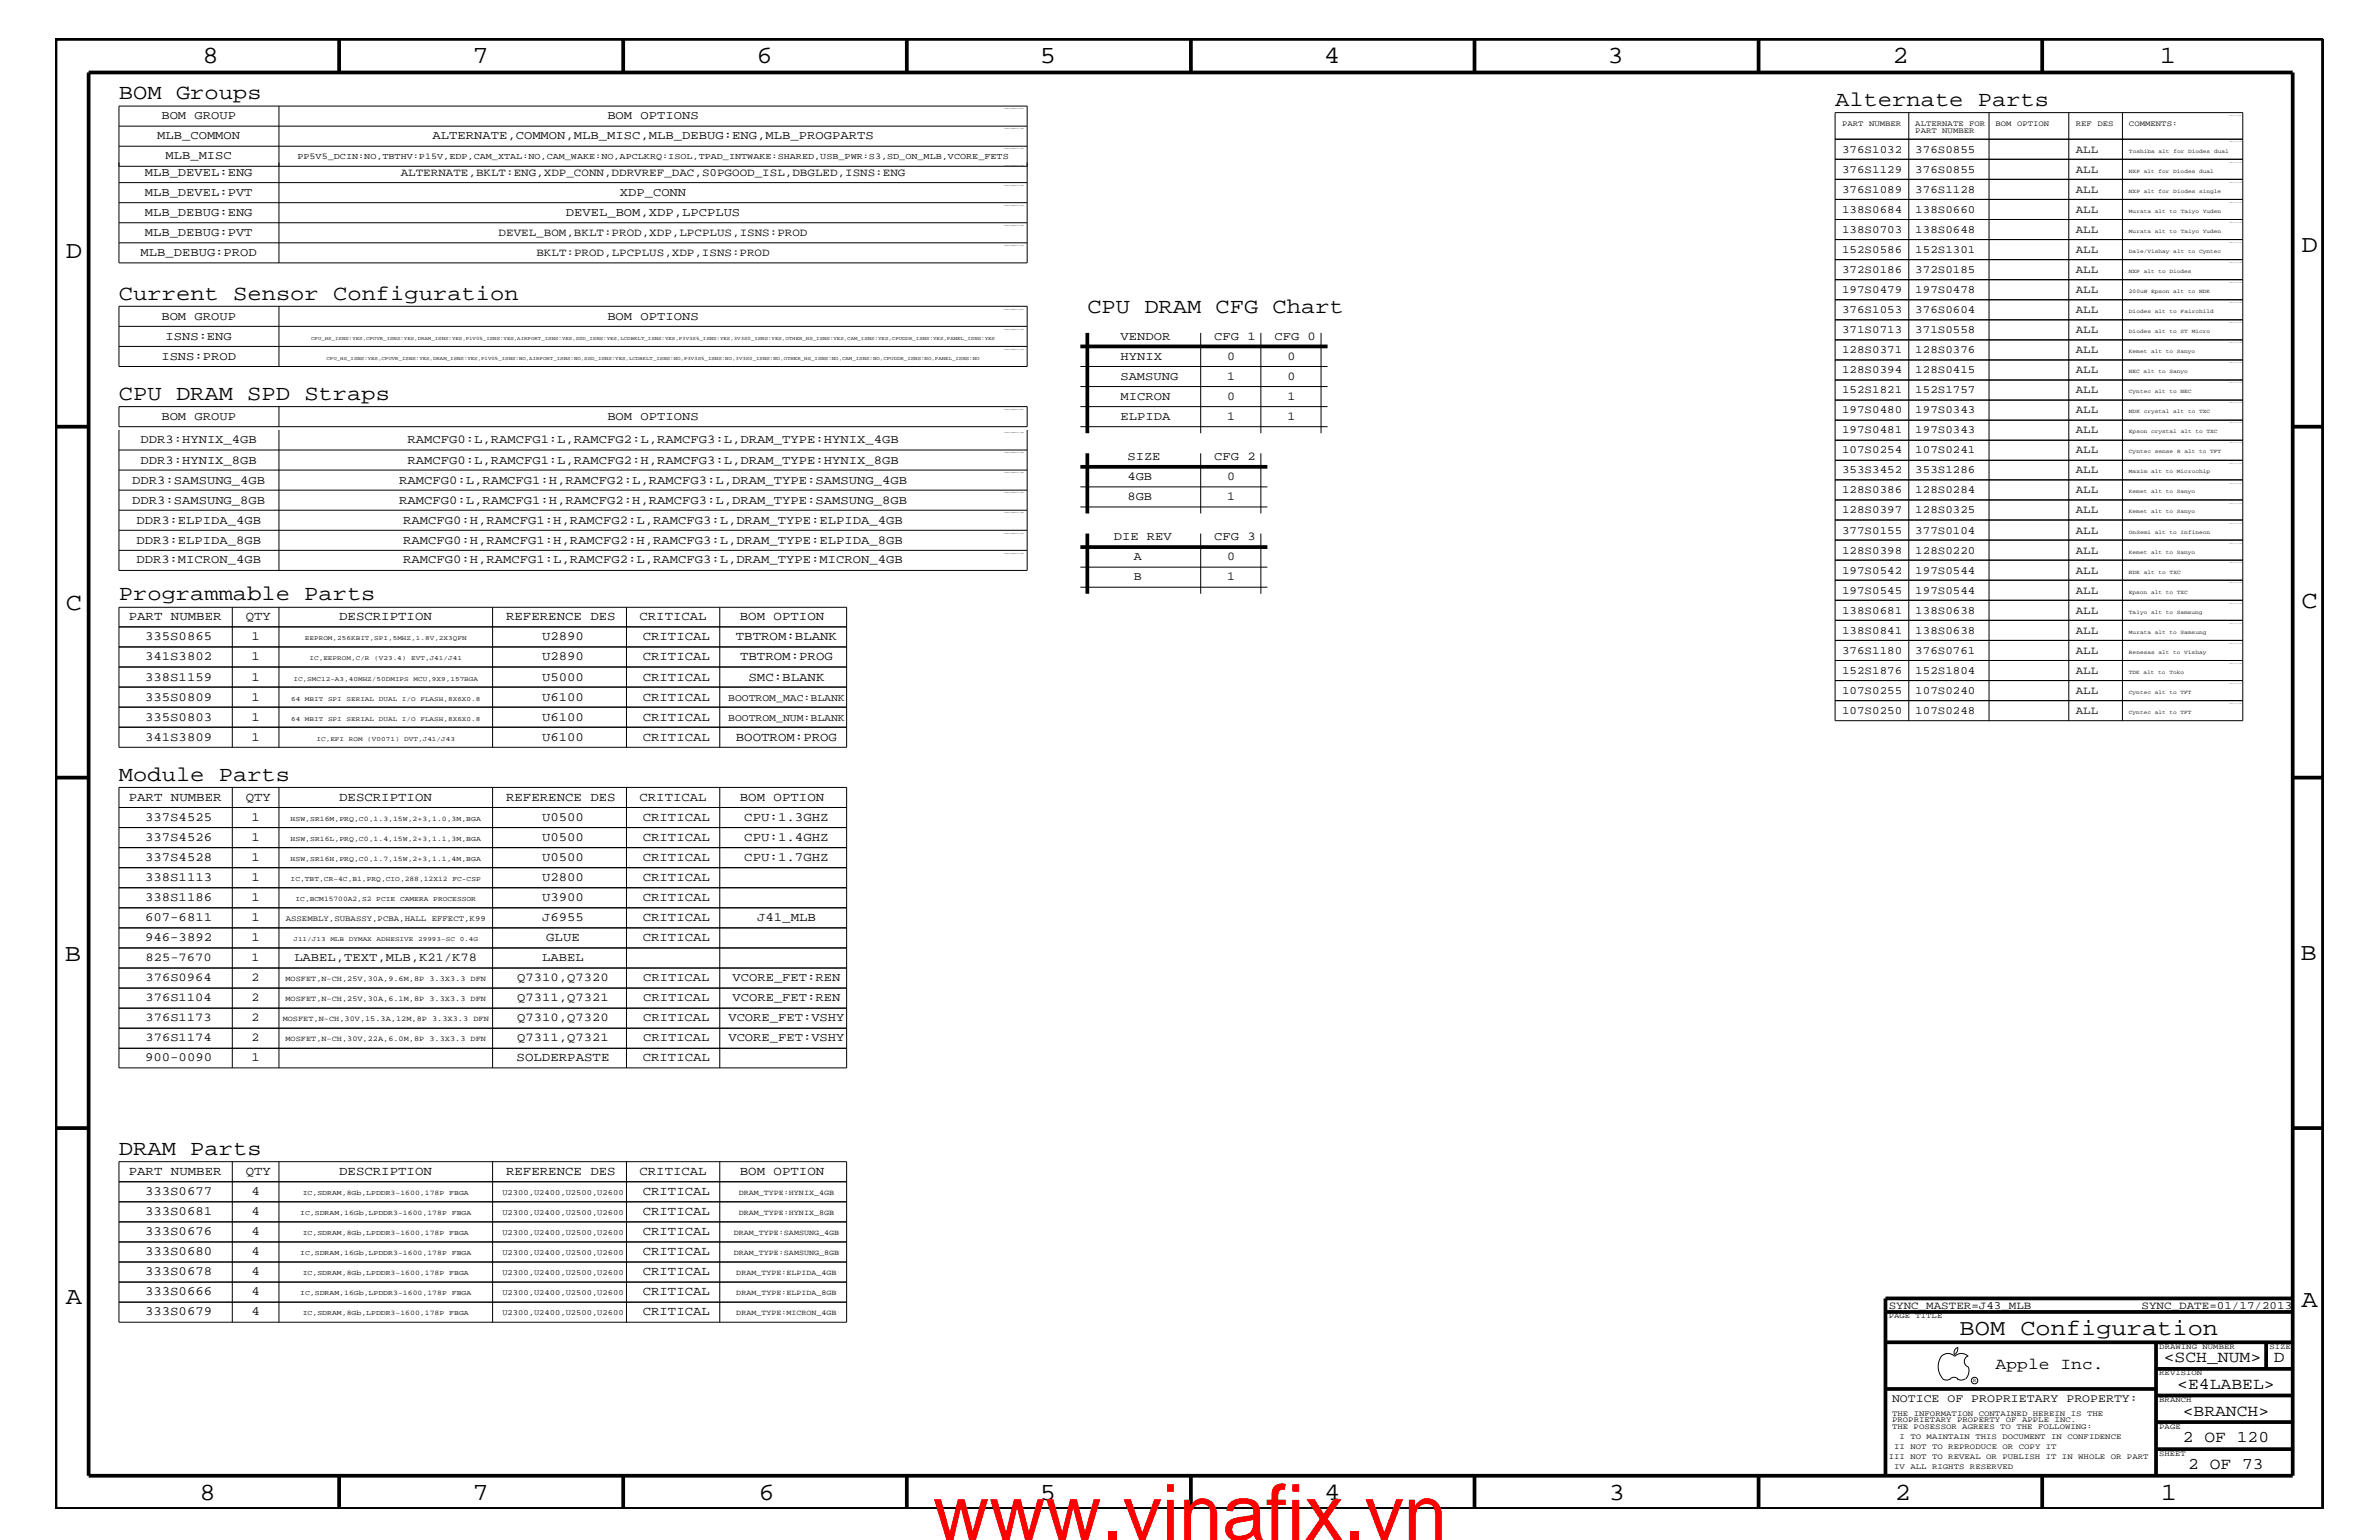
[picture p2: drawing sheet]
<svg xmlns="http://www.w3.org/2000/svg" width="432mm" height="279mm" viewBox="0 0 432 279" stroke-linecap="round" stroke-linejoin="round" font-family="sans-serif">
<defs><g id="words">
<text font-size="14.1" fill="#f00" x="169.3" y="279.4">www.vinafix.vn</text>
<g font-size="4.5">
<text x="36.7" y="11.5">8</text>
<text x="85.8" y="11.5">7</text>
<text x="137.3" y="11.5">6</text>
<text x="188.7" y="11.5">5</text>
<text x="240.3" y="11.5">4</text>
<text x="291.8" y="11.5">3</text>
<text x="343.5" y="11.5">2</text>
<text x="392" y="11.5">1</text>
<text x="11.9" y="46.8">D</text>
<text x="417.7" y="45.7">D</text>
<text x="11.9" y="110.6">C</text>
<text x="417.7" y="110.3">C</text>
<text x="11.8" y="174.3">B</text>
<text x="417.6" y="174.2">B</text>
<text x="11.9" y="236.7">A</text>
<text x="417.7" y="237.1">A</text>
<text x="36.2" y="272.1">8</text>
<text x="85.8" y="272.1">7</text>
<text x="137.7" y="272.1">6</text>
<text x="188.7" y="272.1">5</text>
<text x="240.4" y="272.1">4</text>
<text x="292" y="272.1">3</text>
<text x="343.9" y="272.1">2</text>
<text x="392.2" y="272.1">1</text>
</g>
<text font-size="4.1" x="355.7" y="242.3">BOM Configuration</text>
<g font-size="3.9">
<text x="21.6" y="18">BOM Groups</text>
<text x="333.1" y="19.2">Alternate Parts</text>
<text x="21.6" y="54.4">Current Sensor Configuration</text>
<text x="197.4" y="56.8">CPU DRAM CFG Chart</text>
<text x="21.6" y="72.6">CPU DRAM SPD Straps</text>
<text x="21.6" y="108.9">Programmable Parts</text>
<text x="21.6" y="141.7">Module Parts</text>
<text x="21.6" y="209.6">DRAM Parts</text>
</g>
<g font-size="3">
<text x="362.2" y="248.4">Apple Inc.</text>
<text x="392.7" y="247.1">&lt;SCH_NUM&gt;</text>
<text x="395.2" y="252">&lt;E4LABEL&gt;</text>
<text x="412.7" y="247.1">D</text>
<text x="396.2" y="256.8">&lt;BRANCH&gt;</text>
<text x="396.2" y="261.6">2 OF 120</text>
<text x="397.2" y="266.6">2 OF 73</text>
</g>
<g font-size="2.3">
<text x="23.4" y="112.6">PART NUMBER</text>
<text x="44.6" y="112.6">QTY</text>
<text x="61.6" y="112.6">DESCRIPTION</text>
<text x="91.9" y="112.6">REFERENCE DES</text>
<text x="116.1" y="112.6">CRITICAL</text>
<text x="134.3" y="112.6">BOM OPTION</text>
<text x="26.3" y="119.8">341S3802</text>
<text x="26.3" y="116.2">335S0865</text>
<text x="45.6" y="116.2">1</text>
<text x="45.6" y="119.8">1</text>
<text x="98.4" y="116.2">U2890</text>
<text x="98.4" y="119.8">U2890</text>
<text x="116.7" y="116.2">CRITICAL</text>
<text x="116.7" y="119.8">CRITICAL</text>
<text x="133.6" y="116.2">TBTROM:BLANK</text>
<text x="134.3" y="119.8">TBTROM:PROG</text>
<text x="26.3" y="123.5">338S1159</text>
<text x="45.6" y="123.5">1</text>
<text x="98.4" y="123.5">U5000</text>
<text x="116.7" y="123.5">CRITICAL</text>
<text x="135.8" y="123.5">SMC:BLANK</text>
<text x="26.3" y="130.8">335S0803</text>
<text x="26.3" y="127.1">335S0809</text>
<text x="45.6" y="130.8">1</text>
<text x="45.6" y="127.1">1</text>
<text x="98.4" y="127.1">U6100</text>
<text x="98.4" y="130.8">U6100</text>
<text x="116.7" y="127.1">CRITICAL</text>
<text x="116.7" y="130.8">CRITICAL</text>
<text x="26.3" y="134.4">341S3809</text>
<text x="45.6" y="134.4">1</text>
<text x="98.4" y="134.4">U6100</text>
<text x="116.7" y="134.4">CRITICAL</text>
<text x="133.6" y="134.4">BOOTROM:PROG</text>
<text x="23.4" y="145.3">PART NUMBER</text>
<text x="26.3" y="149">337S4525</text>
<text x="44.6" y="145.3">QTY</text>
<text x="45.6" y="149">1</text>
<text x="61.6" y="145.3">DESCRIPTION</text>
<text x="91.9" y="145.3">REFERENCE DES</text>
<text x="98.4" y="149">U0500</text>
<text x="116.1" y="145.3">CRITICAL</text>
<text x="116.7" y="149">CRITICAL</text>
<text x="134.3" y="145.3">BOM OPTION</text>
<text x="135.1" y="149">CPU:1.3GHZ</text>
<text x="26.3" y="152.6">337S4526</text>
<text x="45.6" y="152.6">1</text>
<text x="98.4" y="152.6">U0500</text>
<text x="116.7" y="152.6">CRITICAL</text>
<text x="135.1" y="152.6">CPU:1.4GHZ</text>
<text x="26.3" y="159.9">338S1113</text>
<text x="26.3" y="156.2">337S4528</text>
<text x="45.6" y="156.2">1</text>
<text x="45.6" y="159.9">1</text>
<text x="98.4" y="156.2">U0500</text>
<text x="98.4" y="159.9">U2800</text>
<text x="116.7" y="156.2">CRITICAL</text>
<text x="116.7" y="159.9">CRITICAL</text>
<text x="135.1" y="156.2">CPU:1.7GHZ</text>
<text x="26.3" y="163.5">338S1186</text>
<text x="26.3" y="167.1">607-6811</text>
<text x="45.6" y="167.1">1</text>
<text x="45.6" y="163.5">1</text>
<text x="98.4" y="167.1">J6955</text>
<text x="98.4" y="163.5">U3900</text>
<text x="116.7" y="167.1">CRITICAL</text>
<text x="116.7" y="163.5">CRITICAL</text>
<text x="137.4" y="167.1">J41_MLB</text>
<text x="26.3" y="170.7">946-3892</text>
<text x="45.6" y="170.7">1</text>
<text x="99.1" y="170.7">GLUE</text>
<text x="116.7" y="170.7">CRITICAL</text>
<text x="26.3" y="192.6">900-0090</text>
<text x="45.6" y="192.6">1</text>
<text x="93.8" y="192.6">SOLDERPASTE</text>
<text x="116.7" y="192.6">CRITICAL</text>
<text x="23.4" y="213.2">PART NUMBER</text>
<text x="44.6" y="213.2">QTY</text>
<text x="61.6" y="213.2">DESCRIPTION</text>
<text x="91.9" y="213.2">REFERENCE DES</text>
<text x="116.1" y="213.2">CRITICAL</text>
<text x="134.3" y="213.2">BOM OPTION</text>
<text x="26.3" y="216.9">333S0677</text>
<text x="26.3" y="220.4">333S0681</text>
<text x="45.6" y="216.9">4</text>
<text x="45.6" y="220.4">4</text>
<text x="116.7" y="216.9">CRITICAL</text>
<text x="116.7" y="220.4">CRITICAL</text>
<text x="26.3" y="224.1">333S0676</text>
<text x="26.3" y="227.7">333S0680</text>
<text x="45.6" y="224.1">4</text>
<text x="45.6" y="227.7">4</text>
<text x="116.7" y="224.1">CRITICAL</text>
<text x="116.7" y="227.7">CRITICAL</text>
<text x="26.3" y="231.3">333S0678</text>
<text x="45.6" y="231.3">4</text>
<text x="116.7" y="231.3">CRITICAL</text>
<text x="26.3" y="238.6">333S0679</text>
<text x="26.3" y="235">333S0666</text>
<text x="45.6" y="238.6">4</text>
<text x="45.6" y="235">4</text>
<text x="116.7" y="238.6">CRITICAL</text>
<text x="116.7" y="235">CRITICAL</text>
</g>
<g font-size="2.2">
<text x="29.3" y="21.6">BOM GROUP</text>
<text x="110.2" y="21.6">BOM OPTIONS</text>
<text x="28.5" y="25.3">MLB_COMMON</text>
<text x="30.1" y="28.9">MLB_MISC</text>
<text x="78.5" y="25.3">ALTERNATE,COMMON,MLB_MISC,MLB_DEBUG:ENG,MLB_PROGPARTS</text>
<text x="26.3" y="35.6">MLB_DEVEL:PVT</text>
<text x="26.3" y="31.9">MLB_DEVEL:ENG</text>
<text x="112.5" y="35.6">XDP_CONN</text>
<text x="26.3" y="39.2">MLB_DEBUG:ENG</text>
<text x="102.7" y="39.2">DEVEL_BOM,XDP,LPCPLUS</text>
<text x="25.5" y="46.5">MLB_DEBUG:PROD</text>
<text x="26.3" y="42.9">MLB_DEBUG:PVT</text>
<text x="29.3" y="58">BOM GROUP</text>
<text x="110.2" y="58">BOM OPTIONS</text>
<text x="29.3" y="65.3">ISNS:PROD</text>
<text x="30.1" y="61.7">ISNS:ENG</text>
<text x="203.4" y="65.3">HYNIX</text>
<text x="203.4" y="61.7">VENDOR</text>
<text x="220.4" y="61.7">CFG 1</text>
<text x="222.8" y="65.3">0</text>
<text x="231.3" y="61.7">CFG 0</text>
<text x="233.7" y="65.3">0</text>
<text x="203.4" y="68.9">SAMSUNG</text>
<text x="222.8" y="68.9">1</text>
<text x="233.7" y="68.9">0</text>
<text x="29.3" y="76.2">BOM GROUP</text>
<text x="110.2" y="76.2">BOM OPTIONS</text>
<text x="203.4" y="76.2">ELPIDA</text>
<text x="203.4" y="72.6">MICRON</text>
<text x="222.8" y="76.2">1</text>
<text x="222.8" y="72.6">0</text>
<text x="233.7" y="76.2">1</text>
<text x="233.7" y="72.6">1</text>
<text x="25.5" y="80.5">DDR3:HYNIX_4GB</text>
<text x="74" y="80.5">RAMCFG0:L,RAMCFG1:L,RAMCFG2:L,RAMCFG3:L,DRAM_TYPE:HYNIX_4GB</text>
<text x="204.6" y="83.5">SIZE</text>
<text x="220.4" y="83.5">CFG 2</text>
<text x="24" y="87.7">DDR3:SAMSUNG_4GB</text>
<text x="25.5" y="84.1">DDR3:HYNIX_8GB</text>
<text x="72.4" y="87.7">RAMCFG0:L,RAMCFG1:H,RAMCFG2:L,RAMCFG3:L,DRAM_TYPE:SAMSUNG_4GB</text>
<text x="74" y="84.1">RAMCFG0:L,RAMCFG1:L,RAMCFG2:H,RAMCFG3:L,DRAM_TYPE:HYNIX_8GB</text>
<text x="204.6" y="87.1">4GB</text>
<text x="222.8" y="87.1">0</text>
<text x="24" y="91.4">DDR3:SAMSUNG_8GB</text>
<text x="24.8" y="95">DDR3:ELPIDA_4GB</text>
<text x="72.4" y="91.4">RAMCFG0:L,RAMCFG1:H,RAMCFG2:H,RAMCFG3:L,DRAM_TYPE:SAMSUNG_8GB</text>
<text x="73.2" y="95">RAMCFG0:H,RAMCFG1:H,RAMCFG2:L,RAMCFG3:L,DRAM_TYPE:ELPIDA_4GB</text>
<text x="204.6" y="90.7">8GB</text>
<text x="222.8" y="90.7">1</text>
<text x="24.8" y="98.7">DDR3:ELPIDA_8GB</text>
<text x="73.2" y="98.7">RAMCFG0:H,RAMCFG1:H,RAMCFG2:H,RAMCFG3:L,DRAM_TYPE:ELPIDA_8GB</text>
<text x="202.2" y="98">DIE REV</text>
<text x="205.8" y="101.6">A</text>
<text x="220.4" y="98">CFG 3</text>
<text x="222.8" y="101.6">0</text>
<text x="24.8" y="102.2">DDR3:MICRON_4GB</text>
<text x="73.2" y="102.2">RAMCFG0:H,RAMCFG1:L,RAMCFG2:L,RAMCFG3:L,DRAM_TYPE:MICRON_4GB</text>
<text x="205.8" y="105.3">B</text>
<text x="222.8" y="105.3">1</text>
<text x="26.4" y="178">376S0964</text>
<text x="26.4" y="174.4">825-7670</text>
<text x="45.7" y="174.4">1</text>
<text x="45.7" y="178">2</text>
<text x="53.4" y="174.4">LABEL,TEXT,MLB,K21/K78</text>
<text x="93.9" y="178">Q7310,Q7320</text>
<text x="98.4" y="174.4">LABEL</text>
<text x="116.8" y="178">CRITICAL</text>
<text x="133" y="178">VCORE_FET:REN</text>
<text x="26.4" y="185.3">376S1173</text>
<text x="26.4" y="181.6">376S1104</text>
<text x="45.7" y="181.6">2</text>
<text x="45.7" y="185.3">2</text>
<text x="93.9" y="181.6">Q7311,Q7321</text>
<text x="93.9" y="185.3">Q7310,Q7320</text>
<text x="116.8" y="181.6">CRITICAL</text>
<text x="116.8" y="185.3">CRITICAL</text>
<text x="132.2" y="185.3">VCORE_FET:VSHY</text>
<text x="133" y="181.6">VCORE_FET:REN</text>
<text x="26.4" y="188.9">376S1174</text>
<text x="45.7" y="188.9">2</text>
<text x="93.9" y="188.9">Q7311,Q7321</text>
<text x="116.8" y="188.9">CRITICAL</text>
<text x="132.2" y="188.9">VCORE_FET:VSHY</text>
</g>
<text font-size="2.1" x="343.4" y="254.4">NOTICE OF PROPRIETARY PROPERTY:</text>
<g font-size="2">
<text x="334.3" y="27.7">376S1032</text>
<text x="347.6" y="27.7">376S0855</text>
<text x="376.8" y="27.7">ALL</text>
<text x="72.7" y="31.9">ALTERNATE,BKLT:ENG,XDP_CONN,DDRVREF_DAC,S0PGOOD_ISL,DBGLED,ISNS:ENG</text>
<text x="334.3" y="31.4">376S1129</text>
<text x="334.3" y="35">376S1089</text>
<text x="347.6" y="31.4">376S0855</text>
<text x="347.6" y="35">376S1128</text>
<text x="376.8" y="31.4">ALL</text>
<text x="376.8" y="35">ALL</text>
<text x="334.3" y="38.6">138S0684</text>
<text x="347.6" y="38.6">138S0660</text>
<text x="376.8" y="38.6">ALL</text>
<text x="90.5" y="42.9">DEVEL_BOM,BKLT:PROD,XDP,LPCPLUS,ISNS:PROD</text>
<text x="97.4" y="46.5">BKLT:PROD,LPCPLUS,XDP,ISNS:PROD</text>
<text x="334.3" y="42.3">138S0703</text>
<text x="334.3" y="45.9">152S0586</text>
<text x="347.6" y="45.9">152S1301</text>
<text x="347.6" y="42.3">138S0648</text>
<text x="376.8" y="42.3">ALL</text>
<text x="376.8" y="45.9">ALL</text>
<text x="334.3" y="53.2">197S0479</text>
<text x="334.3" y="49.6">372S0186</text>
<text x="347.6" y="53.2">197S0478</text>
<text x="347.6" y="49.6">372S0185</text>
<text x="376.8" y="53.2">ALL</text>
<text x="376.8" y="49.6">ALL</text>
<text x="334.3" y="56.8">376S1053</text>
<text x="347.6" y="56.8">376S0604</text>
<text x="376.8" y="56.8">ALL</text>
<text x="334.3" y="60.4">371S0713</text>
<text x="334.3" y="64">128S0371</text>
<text x="347.6" y="60.4">371S0558</text>
<text x="347.6" y="64">128S0376</text>
<text x="376.8" y="64">ALL</text>
<text x="376.8" y="60.4">ALL</text>
<text x="334.3" y="67.7">128S0394</text>
<text x="334.3" y="71.3">152S1821</text>
<text x="347.6" y="67.7">128S0415</text>
<text x="347.6" y="71.3">152S1757</text>
<text x="376.8" y="67.7">ALL</text>
<text x="376.8" y="71.3">ALL</text>
<text x="334.3" y="75">197S0480</text>
<text x="347.6" y="75">197S0343</text>
<text x="376.8" y="75">ALL</text>
<text x="334.3" y="78.6">197S0481</text>
<text x="334.3" y="82.2">107S0254</text>
<text x="347.6" y="78.6">197S0343</text>
<text x="347.6" y="82.2">107S0241</text>
<text x="376.8" y="78.6">ALL</text>
<text x="376.8" y="82.2">ALL</text>
<text x="334.3" y="85.9">353S3452</text>
<text x="334.3" y="89.5">128S0386</text>
<text x="347.6" y="89.5">128S0284</text>
<text x="347.6" y="85.9">353S1286</text>
<text x="376.8" y="85.9">ALL</text>
<text x="376.8" y="89.5">ALL</text>
<text x="334.3" y="93.2">128S0397</text>
<text x="347.6" y="93.2">128S0325</text>
<text x="376.8" y="93.2">ALL</text>
<text x="334.3" y="96.8">377S0155</text>
<text x="334.3" y="100.4">128S0398</text>
<text x="347.6" y="96.8">377S0104</text>
<text x="347.6" y="100.4">128S0220</text>
<text x="376.8" y="96.8">ALL</text>
<text x="376.8" y="100.4">ALL</text>
<text x="334.3" y="107.7">197S0545</text>
<text x="334.3" y="104.1">197S0542</text>
<text x="347.6" y="107.7">197S0544</text>
<text x="347.6" y="104.1">197S0544</text>
<text x="376.8" y="107.7">ALL</text>
<text x="376.8" y="104.1">ALL</text>
<text x="334.3" y="111.4">138S0681</text>
<text x="347.6" y="111.4">138S0638</text>
<text x="376.8" y="111.4">ALL</text>
<text x="334.3" y="115">138S0841</text>
<text x="334.3" y="118.6">376S1180</text>
<text x="347.6" y="115">138S0638</text>
<text x="347.6" y="118.6">376S0761</text>
<text x="376.8" y="115">ALL</text>
<text x="376.8" y="118.6">ALL</text>
<text x="334.3" y="122.3">152S1876</text>
<text x="334.3" y="125.9">107S0255</text>
<text x="347.6" y="122.3">152S1804</text>
<text x="347.6" y="125.9">107S0240</text>
<text x="376.8" y="122.3">ALL</text>
<text x="376.8" y="125.9">ALL</text>
<text x="334.3" y="129.6">107S0250</text>
<text x="347.6" y="129.6">107S0248</text>
<text x="376.8" y="129.6">ALL</text>
<text x="342.8" y="237.4">SYNC_MASTER=J43_MLB</text>
<text x="388.7" y="237.4">SYNC_DATE=01/17/2013</text>
</g>
<g font-size="1.9">
<text x="132.2" y="127.1">BOOTROM_MAC:BLANK</text>
<text x="132.2" y="130.8">BOOTROM_NUM:BLANK</text>
</g>
<text font-size="1.6" x="54" y="28.9">PP5V5_DCIN:NO,TBTHV:P15V,EDP,CAM_XTAL:NO,CAM_WAKE:NO,APCLKRQ:ISOL,TPAD_INTWAKE:SHARED,USB_PWR:S3,SD_ON_MLB,VCORE_FETS</text>
<g font-size="1.4">
<text x="334.3" y="22.9">PART NUMBER</text>
<text x="347.6" y="22.9">ALTERNATE FOR</text>
<text x="362.2" y="22.9">BOM OPTION</text>
<text x="376.8" y="22.9">REF DES</text>
<text x="386.4" y="22.9">COMMENTS:</text>
<text x="347.6" y="24.1">PART NUMBER</text>
<text x="51.9" y="167.1">ASSEMBLY,SUBASSY,PCBA,HALL EFFECT,K99</text>
<text x="51.8" y="178">MOSFET,N-CH,25V,30A,9.6M,8P 3.3X3.3 DFN</text>
<text x="51.3" y="185.3">MOSFET,N-CH,30V,15.3A,12M,8P 3.3X3.3 DFN</text>
<text x="51.8" y="181.6">MOSFET,N-CH,25V,30A,6.1M,8P 3.3X3.3 DFN</text>
<text x="51.8" y="188.9">MOSFET,N-CH,30V,22A,6.0M,8P 3.3X3.3 DFN</text>
<text x="91.2" y="216.9">U2300,U2400,U2500,U2600</text>
<text x="91.2" y="220.4">U2300,U2400,U2500,U2600</text>
<text x="134.1" y="216.9">DRAM_TYPE:HYNIX_4GB</text>
<text x="134.1" y="220.4">DRAM_TYPE:HYNIX_8GB</text>
<text x="91.2" y="224.1">U2300,U2400,U2500,U2600</text>
<text x="91.2" y="227.7">U2300,U2400,U2500,U2600</text>
<text x="133.2" y="224.1">DRAM_TYPE:SAMSUNG_4GB</text>
<text x="133.2" y="227.7">DRAM_TYPE:SAMSUNG_8GB</text>
<text x="91.2" y="231.3">U2300,U2400,U2500,U2600</text>
<text x="133.6" y="231.3">DRAM_TYPE:ELPIDA_4GB</text>
<text x="91.2" y="238.6">U2300,U2400,U2500,U2600</text>
<text x="91.2" y="235">U2300,U2400,U2500,U2600</text>
<text x="133.6" y="238.6">DRAM_TYPE:MICRON_4GB</text>
<text x="133.6" y="235">DRAM_TYPE:ELPIDA_8GB</text>
<text x="342.8" y="239.2">PAGE TITLE</text>
<text x="391.9" y="244.7">DRAWING NUMBER</text>
<text x="411.9" y="244.7">SIZE</text>
<text x="391.9" y="249.5">REVISION</text>
<text x="343.4" y="256.8">THE INFORMATION CONTAINED HEREIN IS THE</text>
<text x="391.9" y="254.4">BRANCH</text>
<text x="343.4" y="258">PROPRIETARY PROPERTY OF APPLE INC.</text>
<text x="343.4" y="259.3">THE POSESSOR AGREES TO THE FOLLOWING:</text>
<text x="343.8" y="262.9">II NOT TO REPRODUCE OR COPY IT</text>
<text x="344.8" y="261.1">I TO MAINTAIN THIS DOCUMENT IN CONFIDENCE</text>
<text x="391.9" y="259.3">PAGE</text>
<text x="342.8" y="264.7">III NOT TO REVEAL OR PUBLISH IT IN WHOLE OR PART</text>
<text x="343.8" y="266.6">IV ALL RIGHTS RESERVED</text>
<text x="391.9" y="264.1">SHEET</text>
</g>
<g font-size="1.3">
<text x="52.7" y="149">HSW,SR16M,PRQ,C0,1.3,15W,2+3,1.0,3M,BGA</text>
<text x="52.7" y="152.6">HSW,SR16L,PRQ,C0,1.4,15W,2+3,1.1,3M,BGA</text>
<text x="52.7" y="159.9">IC,TBT,CR-4C,B1,PRQ,CIO,288,12X12 FC-CSP</text>
<text x="52.7" y="156.2">HSW,SR16H,PRQ,C0,1.7,15W,2+3,1.1,4M,BGA</text>
<text x="53.6" y="163.5">IC,BCM15700A2,S2 PCIE CAMERA PROCESSOR</text>
<text x="54.5" y="220.4">IC,SDRAM,16Gb,LPDDR3-1600,178P FBGA</text>
<text x="54.9" y="216.9">IC,SDRAM,8Gb,LPDDR3-1600,178P FBGA</text>
<text x="54.5" y="227.7">IC,SDRAM,16Gb,LPDDR3-1600,178P FBGA</text>
<text x="54.9" y="224.1">IC,SDRAM,8Gb,LPDDR3-1600,178P FBGA</text>
<text x="54.9" y="231.3">IC,SDRAM,8Gb,LPDDR3-1600,178P FBGA</text>
<text x="54.5" y="235">IC,SDRAM,16Gb,LPDDR3-1600,178P FBGA</text>
<text x="54.9" y="238.6">IC,SDRAM,8Gb,LPDDR3-1600,178P FBGA</text>
</g>
<g font-size="1.2">
<text x="55.3" y="116.2">EEPROM,256KBIT,SPI,5MHZ,1.8V,2X3QFN</text>
<text x="56.2" y="119.8">IC,EEPROM,C/R</text>
<text x="67.9" y="119.8">(V23.4)</text>
<text x="74.6" y="119.8">EVT,J41/J41</text>
<text x="53.3" y="123.5">IC,SMC12-A3,40MHZ/50DMIPS</text>
<text x="75" y="123.5">MCU,9X9,157BGA</text>
<text x="52.8" y="127.1">64</text>
<text x="52.8" y="130.8">64</text>
<text x="55.3" y="127.1">MBIT</text>
<text x="55.3" y="130.8">MBIT</text>
<text x="59.5" y="127.1">SPI</text>
<text x="59.5" y="130.8">SPI</text>
<text x="62.9" y="127.1">SERIAL</text>
<text x="62.9" y="130.8">SERIAL</text>
<text x="68.8" y="127.1">DUAL</text>
<text x="68.8" y="130.8">DUAL</text>
<text x="73" y="127.1">I/O</text>
<text x="73" y="130.8">I/O</text>
<text x="76.3" y="127.1">FLASH,8X6X0.8</text>
<text x="76.3" y="130.8">FLASH,8X6X0.8</text>
<text x="57.4" y="134.4">IC,EFI</text>
<text x="63.3" y="134.4">ROM</text>
<text x="66.7" y="134.4">(V0071)</text>
<text x="73.4" y="134.4">DVT,J41/J43</text>
<text x="53.3" y="170.7">J11/J13</text>
<text x="60" y="170.7">MLB</text>
<text x="63.3" y="170.7">DYMAX</text>
<text x="68.3" y="170.7">ADHESIVE</text>
<text x="75.9" y="170.7">29993-SC</text>
<text x="83.4" y="170.7">0.4G</text>
</g>
<g font-size="1">
<text x="386.4" y="27.7">Toshiba alt for Diodes dual</text>
<text x="386.4" y="31.4">NXP alt for Diodes dual</text>
<text x="386.4" y="35">NXP alt for Diodes single</text>
<text x="386.4" y="38.6">Murata alt to Taiyo Yuden</text>
<text x="386.4" y="42.3">Murata alt to Taiyo Yuden</text>
<text x="386.4" y="45.9">Dale/Vishay alt to Cyntec</text>
<text x="386.4" y="53.2">200uW Epson alt to NDK</text>
<text x="386.4" y="49.6">NXP alt to Diodes</text>
<text x="386.4" y="56.8">Diodes alt to Fairchild</text>
<text x="386.4" y="64">Kemet alt to Sanyo</text>
<text x="386.4" y="60.4">Diodes alt to ST Micro</text>
<text x="386.4" y="67.7">NEC alt to Sanyo</text>
<text x="386.4" y="71.3">Cyntec alt to NEC</text>
<text x="386.4" y="75">NDK crystal alt to TXC</text>
<text x="386.4" y="78.6">Epson crystal alt to TXC</text>
<text x="386.4" y="82.2">Cyntec sense R alt to TFT</text>
<text x="386.4" y="85.9">Maxim alt to Microchip</text>
<text x="386.4" y="89.5">Kemet alt to Sanyo</text>
<text x="386.4" y="93.2">Kemet alt to Sanyo</text>
<text x="386.4" y="96.8">OnSemi alt to Infineon</text>
<text x="386.4" y="100.4">Kemet alt to Sanyo</text>
<text x="386.4" y="107.7">Epson alt to TXC</text>
<text x="386.4" y="104.1">NDK alt to TXC</text>
<text x="386.4" y="111.4">Taiyo alt to Samsung</text>
<text x="386.4" y="115">Murata alt to Samsung</text>
<text x="386.4" y="118.6">Renesas alt to Vishay</text>
<text x="386.4" y="122.3">TDK alt to Toko</text>
<text x="386.4" y="125.9">Cyntec alt to TFT</text>
<text x="386.4" y="129.6">Cyntec alt to TFT</text>
<text x="358.1" y="250.7">R</text>
</g>
<g font-size=".9">
<text x="56.5" y="61.7">CPU_HS_ISNS:YES,CPUVR_ISNS:YES,DRAM_ISNS:YES,P1V05_ISNS:YES,AIRPORT_ISNS:YES,SSD_ISNS:YES,LCDBKLT_ISNS:YES,P3V3S5_ISNS:YES,3V3S0_ISNS:YES,OTHER_HS_ISNS:YES,CAM_ISNS:YES,CPUDDR_ISNS:YES,PANEL_ISNS:YES</text>
<text x="59.3" y="65.3">CPU_HS_ISNS:YES,CPUVR_ISNS:YES,DRAM_ISNS:YES,P1V05_ISNS:NO,AIRPORT_ISNS:NO,SSD_ISNS:YES,LCDBKLT_ISNS:NO,P3V3S5_ISNS:NO,3V3S0_ISNS:NO,OTHER_HS_ISNS:NO,CAM_ISNS:NO,CPUDDR_ISNS:NO,PANEL_ISNS:NO</text>
</g>
<g font-size=".3">
<text x="182.3" y="23.5">TABLE_BOMGROUP_ITEM</text>
<text x="182.3" y="19.8">TABLE_BOMGROUP_HEAD</text>
<text x="182.3" y="27.1">TABLE_BOMGROUP_ITEM</text>
<text x="182.3" y="30.2">TABLE_BOMGROUP_ITEM</text>
<text x="182.3" y="33.7">TABLE_BOMGROUP_ITEM</text>
<text x="182.3" y="41">TABLE_BOMGROUP_ITEM</text>
<text x="182.3" y="37.4">TABLE_BOMGROUP_ITEM</text>
<text x="182.3" y="44.6">TABLE_BOMGROUP_ITEM</text>
<text x="182.3" y="56.2">TABLE_BOMGROUP_HEAD</text>
<text x="182.3" y="59.8">TABLE_BOMGROUP_ITEM</text>
<text x="182.3" y="63.4">TABLE_BOMGROUP_ITEM</text>
<text x="182.3" y="74.4">TABLE_BOMGROUP_HEAD</text>
<text x="182.3" y="82.2">TABLE_BOMGROUP_ITEM</text>
<text x="182.3" y="78.6">TABLE_BOMGROUP_ITEM</text>
<text x="182.3" y="85.9">TABLE_BOMGROUP_ITEM</text>
<text x="182.3" y="89.5">TABLE_BOMGROUP_ITEM</text>
<text x="182.3" y="93.2">TABLE_BOMGROUP_ITEM</text>
<text x="182.3" y="96.8">TABLE_BOMGROUP_ITEM</text>
<text x="182.3" y="100.4">TABLE_BOMGROUP_ITEM</text>
</g>
</g></defs>
<g fill="none" stroke="#000" stroke-width=".18">
<path d="M21.6 19.2h164.8v28.5h-164.8zM50.6 19.2v28.5M21.6 33.1h164.8M21.6 30.2h164.8M21.6 36.8h164.8M21.6 26.5h164.8M21.6 22.9h164.8M333.1 36.2h74M333.1 32.5h74M333.1 20.4h74v110.4h-74zM333.1 28.9h74M333.1 25.3h74"/>
<path d="M333.1 39.8h74M346.5 20.4v110.4M361 20.4v110.4M375.5 20.4v110.4M385.2 20.4v110.4M21.6 55.6h164.8v10.9h-164.8zM21.6 44.1h164.8M21.6 40.4h164.8M21.6 59.2h164.8M50.6 55.6v10.9M333.1 58h74M333.1 54.4h74"/>
<path d="M333.1 50.7h74M333.1 47.1h74M333.1 43.5h74M21.6 73.8h164.8v3.6h-164.8zM21.6 78v25.5h164.8v-25.5M21.6 62.9h164.8M50.6 73.8v3.6M50.6 78v25.5M196.1 66.5h44.9M196.1 73.8h44.9M196.1 77.4h44.9M196.1 70.1h44.9"/>
<path d="M217.9 60.4v18.2M228.9 60.4v18.2M239.8 60.4v18.2M333.1 61.7h74M333.1 72.6h74M333.1 68.9h74M333.1 76.2h74M333.1 65.3h74M333.1 79.9h74M21.6 96.2h164.8M21.6 99.9h164.8M21.6 85.3h164.8"/>
<path d="M21.6 81.6h164.8M21.6 88.9h164.8M21.6 92.6h164.8M196.1 92h33.9M196.1 88.3h33.9M217.9 82.2v11M217.9 96.8v10.9M228.9 82.2v11M228.9 96.8v10.9M333.1 90.7h74M333.1 87.1h74M333.1 98h74"/>
<path d="M333.1 94.3h74M333.1 83.5h74M21.6 110.2h132.1v25.4h-132.1zM21.6 113.7h132.1M21.6 117.4h132.1M42.2 110.2v25.4M50.6 110.2v25.4M89.4 110.2v25.4M113.7 110.2v25.4M130.6 110.2v25.4M196.1 106.5h33.9M196.1 102.9h33.9"/>
<path d="M333.1 101.6h74M333.1 112.6h74M333.1 108.9h74M333.1 105.3h74M333.1 119.8h74M333.1 116.2h74M21.6 121h132.1M21.6 124.7h132.1M21.6 131.9h132.1M21.6 128.3h132.1M333.1 127.1h74M333.1 123.5h74"/>
<path d="M21.6 142.9h132.1v50.8h-132.1zM21.6 146.5h132.1M21.6 153.8h132.1M21.6 157.4h132.1M21.6 150.1h132.1M42.2 142.9v50.8M50.6 142.9v50.8M89.4 142.9v50.8M113.7 142.9v50.8M130.6 142.9v50.8M21.6 168.3h132.1M21.6 172h132.1"/>
<path d="M21.6 179.3h132.1M21.6 175.6h132.1M21.6 164.7h132.1M21.6 161.1h132.1M21.6 190.2h132.1M21.6 182.9h132.1M21.6 186.5h132.1M21.6 210.8h132.1v29.1h-132.1zM21.6 214.4h132.1M21.6 218h132.1M42.2 210.8v29.1M50.6 210.8v29.1"/>
<path d="M89.4 210.8v29.1M113.7 210.8v29.1M130.6 210.8v29.1M21.6 225.3h132.1M21.6 229h132.1M21.6 232.6h132.1M21.6 236.2h132.1M21.6 221.7h132.1M352.3 246.1a1.72 1.72 0 0 1 2.5 0 1.69 1.69 0 0 1 2.4 0M352.4 246a3.2 3.2 0 0 0 .4 4.3l.8 .1 .4-.2M354 250.2l.7-.3 .7 .3M355.2 250.2l.7 .2 .7-.2"/>
<path d="M355.3 244.4v.3a1.18 1.18 0 0 1-.6 1.1M355.4 244.4a.99 .99 0 0 0-.6 1.4M357.2 246a1.04 1.04 0 0 0-.7 1 1.04 1.04 0 0 0 .7 1M357.3 248l.1 .7a2.11 2.11 0 0 1-.6 1.5"/>
<circle cx="358.4" cy="250.5" r=".59"/>
</g>
<g fill="none" stroke="#000" stroke-width=".68" stroke-linecap="butt">
<path d="M10.1 7.1h411.5v266.7h-411.5zM16.1 13.2h400v254.5h-400zM61.6 7.1v6.1M113.1 7.1v6.1M164.6 7.1v6.1M216.2 7.1v6.1M267.6 7.1v6.1M319.2 7.1v6.1M370.7 7.1v6.1M10.1 77.4h6M196.1 62.9h44.9M197.4 60.4v18.2"/>
<path d="M416.1 77.4h5.5M196.1 99.3h33.9M196.1 84.7h33.9M197.4 82.2v11M197.4 96.8v10.9M10.1 141.1h6M416.1 141.1h5.5M10.1 204.7h6M416.1 204.7h5.5M342.2 238h73.9M416.1 235.6h-73.9v32.1M342.2 243.5h73.9"/>
<path d="M342.2 252h49.1M391.3 248.4h24.8M391.3 243.5v24.2M391.3 258h24.8M391.3 253.2h24.8M411.3 243.5v4.9M61.6 267.7v6.1M113.1 267.7v6.1M164.6 267.7v6.1M216.2 268v5.8M267.6 267.7v6.1M319.2 267.7v6.1"/>
<path d="M370.7 267.7v6.1M391.3 262.9h24.8"/>
</g>
<use href="#words"/>
</svg>
